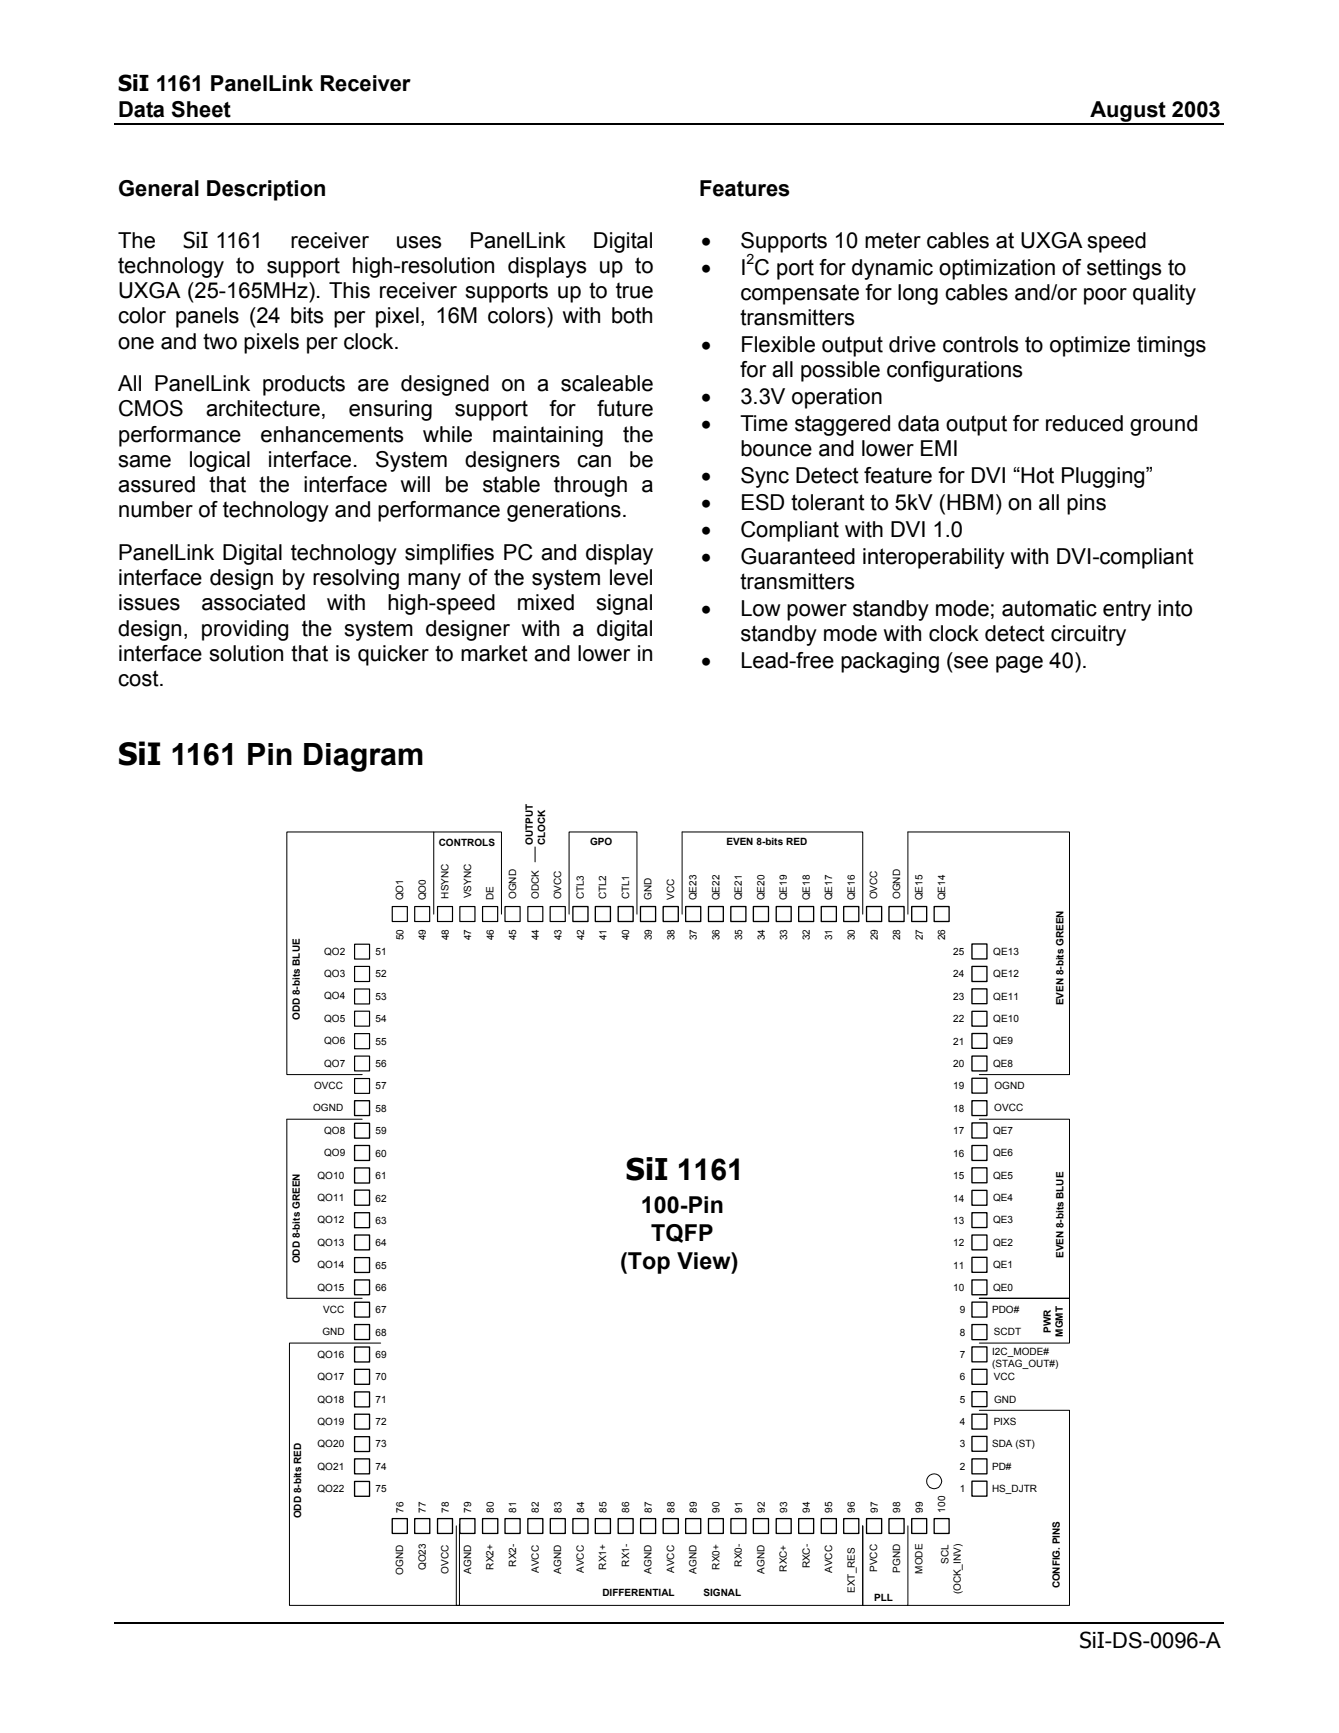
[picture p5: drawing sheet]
<svg xmlns="http://www.w3.org/2000/svg" width="216mm" height="279mm" viewBox="0 0 216 279" stroke-linecap="round" stroke-linejoin="round" font-family="sans-serif">
<defs><g id="words">
<text font-size="4.9" x="19" y="123.4">SiI 1161 Pin Diagram</text>
<text font-size="4.8" x="100.9" y="190.3">SiI 1161</text>
<g font-size="3.7">
<text x="103.3" y="195.6">100-Pin</text>
<text x="105" y="200.1">TQFP</text>
<text x="100" y="204.5">(Top View)</text>
</g>
<g font-size="3.5">
<text x="19" y="14.7">SiI 1161 PanelLink Receiver</text>
<text x="19.1" y="18.8">Data Sheet</text>
<text x="175.8" y="18.8">August 2003</text>
<text x="19" y="31.6">General Description</text>
<text x="112.7" y="31.6">Features</text>
<text x="19" y="39.9">The</text>
<text x="29.5" y="39.9">SiI 1161</text>
<text x="46.9" y="39.9">receiver</text>
<text x="63.8" y="39.9">uses</text>
<text x="75.7" y="39.9">PanelLink</text>
<text x="95.6" y="39.9">Digital</text>
<text x="113" y="40">•</text>
<text x="119.4" y="40">Supports 10 meter cables at UXGA speed</text>
<text x="19.1" y="44">technology to support high-resolution displays up to</text>
<text x="113" y="44.3">•</text>
<text x="119.4" y="44.3">I C port for dynamic optimization of settings to</text>
<text x="19.1" y="48.1">UXGA (25-165MHz). This receiver supports up to true</text>
<text x="19.1" y="52.1">color panels (24 bits per pixel, 16M colors) with both</text>
<text x="119.4" y="48.4">compensate for long cables and/or poor quality</text>
<text x="119.4" y="52.4">transmitters</text>
<text x="19.1" y="56.2">one and two pixels per clock.</text>
<text x="113" y="56.8">•</text>
<text x="119.4" y="56.8">Flexible output drive controls to optimize timings</text>
<text x="19.1" y="63.1">All PanelLink products are designed on a scaleable</text>
<text x="113" y="65.2">•</text>
<text x="119.4" y="60.8">for all possible configurations</text>
<text x="119.4" y="65.2">3.3V operation</text>
<text x="19.1" y="67.1">CMOS</text>
<text x="19.1" y="71.2">performance</text>
<text x="33.2" y="67.1">architecture,</text>
<text x="42" y="71.2">enhancements</text>
<text x="56.2" y="67.1">ensuring</text>
<text x="68.2" y="71.2">while</text>
<text x="73.3" y="67.1">support</text>
<text x="79.4" y="71.2">maintaining</text>
<text x="88.7" y="67.1">for</text>
<text x="96.3" y="67.1">future</text>
<text x="100.5" y="71.2">the</text>
<text x="113" y="69.5">•</text>
<text x="119.4" y="69.5">Time staggered data output for reduced ground</text>
<text x="19.1" y="75.3">same</text>
<text x="30.4" y="75.3">logical</text>
<text x="43.2" y="75.3">interface.</text>
<text x="60.5" y="75.3">System</text>
<text x="75" y="75.3">designers</text>
<text x="93.1" y="75.3">can</text>
<text x="101.5" y="75.3">be</text>
<text x="113" y="77.9">•</text>
<text x="119.4" y="73.6">bounce and lower EMI</text>
<text x="119.4" y="77.9">Sync Detect feature for DVI “Hot Plugging”</text>
<text x="19.1" y="79.3">assured that the interface will be stable through a</text>
<text x="19.1" y="83.4">number of technology and performance generations.</text>
<text x="113" y="82.3">•</text>
<text x="119.4" y="82.3">ESD tolerant to 5kV (HBM) on all pins</text>
<text x="113" y="86.6">•</text>
<text x="119.4" y="86.6">Compliant with DVI 1.0</text>
<text x="19.1" y="90.3">PanelLink Digital technology simplifies PC and display</text>
<text x="19.1" y="94.3">interface design by resolving many of the system level</text>
<text x="113" y="90.9">•</text>
<text x="119.4" y="90.9">Guaranteed interoperability with DVI-compliant</text>
<text x="119.4" y="95">transmitters</text>
<text x="19" y="98.4">issues</text>
<text x="32.5" y="98.4">associated</text>
<text x="52.8" y="98.4">with</text>
<text x="62.5" y="98.4">high-speed</text>
<text x="83.3" y="98.4">mixed</text>
<text x="96.1" y="98.4">signal</text>
<text x="113" y="99.3">•</text>
<text x="119.4" y="99.3">Low power standby mode; automatic entry into</text>
<text x="19" y="102.5">design, providing the system designer with a digital</text>
<text x="19" y="106.5">interface solution that is quicker to market and lower in</text>
<text x="113" y="107.7">•</text>
<text x="119.4" y="103.4">standby mode with clock detect circuitry</text>
<text x="119.4" y="107.7">Lead-free packaging (see page 40).</text>
<text x="19" y="110.6">cost.</text>
<text x="174.1" y="265.7">SiI-DS-0096-A</text>
</g>
<text font-size="2.3" x="120.4" y="42.5">2</text>
<g font-size="1.6">
<text x="70.7" y="136.4">CONTROLS</text>
<text x="85.9" y="136.2" transform="rotate(-90 85.9 136.2)">OUTPUT</text>
<text x="87.9" y="136.2" transform="rotate(-90 87.9 136.2)">CLOCK</text>
<text x="95.2" y="136.2">GPO</text>
<text x="117.1" y="136.2">EVEN 8-bits RED</text>
<text x="65" y="145.2" transform="rotate(-90 65 145.2)">QO1</text>
<text x="68.7" y="145.2" transform="rotate(-90 68.7 145.2)">QO0</text>
<text x="72.3" y="144.9" transform="rotate(-90 72.3 144.9)">HSYNC</text>
<text x="75.9" y="144.8" transform="rotate(-90 75.9 144.8)">VSYNC</text>
<text x="79.6" y="145.2" transform="rotate(-90 79.6 145.2)">DE</text>
<text x="83.2" y="144.9" transform="rotate(-90 83.2 144.9)">OGND</text>
<text x="86.9" y="144.9" transform="rotate(-90 86.9 144.9)">ODCK</text>
<text x="90.5" y="145" transform="rotate(-90 90.5 145)">OVCC</text>
<text x="94.1" y="145" transform="rotate(-90 94.1 145)">CTL3</text>
<text x="97.7" y="145" transform="rotate(-90 97.7 145)">CTL2</text>
<text x="101.4" y="145" transform="rotate(-90 101.4 145)">CTL1</text>
<text x="105.1" y="145" transform="rotate(-90 105.1 145)">GND</text>
<text x="108.7" y="145.1" transform="rotate(-90 108.7 145.1)">VCC</text>
<text x="112.3" y="145.1" transform="rotate(-90 112.3 145.1)">QE23</text>
<text x="116" y="145.1" transform="rotate(-90 116 145.1)">QE22</text>
<text x="119.6" y="145.1" transform="rotate(-90 119.6 145.1)">QE21</text>
<text x="123.3" y="145.1" transform="rotate(-90 123.3 145.1)">QE20</text>
<text x="126.9" y="145.1" transform="rotate(-90 126.9 145.1)">QE19</text>
<text x="130.6" y="145.1" transform="rotate(-90 130.6 145.1)">QE18</text>
<text x="134.2" y="145.1" transform="rotate(-90 134.2 145.1)">QE17</text>
<text x="137.8" y="145.1" transform="rotate(-90 137.8 145.1)">QE16</text>
<text x="141.5" y="145" transform="rotate(-90 141.5 145)">OVCC</text>
<text x="145.1" y="144.9" transform="rotate(-90 145.1 144.9)">OGND</text>
<text x="148.7" y="145.1" transform="rotate(-90 148.7 145.1)">QE15</text>
<text x="152.4" y="145.1" transform="rotate(-90 152.4 145.1)">QE14</text>
<text x="52.3" y="153.9">QO2</text>
<text x="60.5" y="154">51</text>
<text x="65.1" y="151.6" transform="rotate(-90 65.1 151.6)">50</text>
<text x="68.7" y="151.6" transform="rotate(-90 68.7 151.6)">49</text>
<text x="72.3" y="151.6" transform="rotate(-90 72.3 151.6)">48</text>
<text x="76" y="151.6" transform="rotate(-90 76 151.6)">47</text>
<text x="79.6" y="151.6" transform="rotate(-90 79.6 151.6)">46</text>
<text x="83.2" y="151.6" transform="rotate(-90 83.2 151.6)">45</text>
<text x="86.9" y="151.6" transform="rotate(-90 86.9 151.6)">44</text>
<text x="90.5" y="151.6" transform="rotate(-90 90.5 151.6)">43</text>
<text x="94.2" y="151.6" transform="rotate(-90 94.2 151.6)">42</text>
<text x="97.8" y="151.6" transform="rotate(-90 97.8 151.6)">41</text>
<text x="101.5" y="151.6" transform="rotate(-90 101.5 151.6)">40</text>
<text x="105.1" y="151.6" transform="rotate(-90 105.1 151.6)">39</text>
<text x="108.7" y="151.6" transform="rotate(-90 108.7 151.6)">38</text>
<text x="112.4" y="151.6" transform="rotate(-90 112.4 151.6)">37</text>
<text x="116" y="151.6" transform="rotate(-90 116 151.6)">36</text>
<text x="119.7" y="151.6" transform="rotate(-90 119.7 151.6)">35</text>
<text x="123.3" y="151.6" transform="rotate(-90 123.3 151.6)">34</text>
<text x="126.9" y="151.6" transform="rotate(-90 126.9 151.6)">33</text>
<text x="130.6" y="151.6" transform="rotate(-90 130.6 151.6)">32</text>
<text x="134.2" y="151.6" transform="rotate(-90 134.2 151.6)">31</text>
<text x="137.9" y="151.6" transform="rotate(-90 137.9 151.6)">30</text>
<text x="141.5" y="151.6" transform="rotate(-90 141.5 151.6)">29</text>
<text x="145.1" y="151.6" transform="rotate(-90 145.1 151.6)">28</text>
<text x="148.8" y="151.6" transform="rotate(-90 148.8 151.6)">27</text>
<text x="152.4" y="151.6" transform="rotate(-90 152.4 151.6)">26</text>
<text x="153.7" y="154">25</text>
<text x="160.1" y="154">QE13</text>
<text x="52.3" y="161.1">QO4</text>
<text x="52.3" y="157.5">QO3</text>
<text x="60.5" y="161.2">53</text>
<text x="60.5" y="157.6">52</text>
<text x="153.7" y="161.2">23</text>
<text x="153.7" y="157.6">24</text>
<text x="160.1" y="161.2">QE11</text>
<text x="160.1" y="157.5">QE12</text>
<text x="48.4" y="164.4" transform="rotate(-90 48.4 164.4)">ODD 8-bits BLUE</text>
<text x="52.3" y="164.8">QO5</text>
<text x="60.5" y="164.8">54</text>
<text x="153.7" y="164.8">22</text>
<text x="160.1" y="164.8">QE10</text>
<text x="171.5" y="162.1" transform="rotate(-90 171.5 162.1)">EVEN 8-bits GREEN</text>
<text x="52.3" y="172">QO7</text>
<text x="52.3" y="168.3">QO6</text>
<text x="60.5" y="172">56</text>
<text x="60.5" y="168.4">55</text>
<text x="153.7" y="172">20</text>
<text x="153.7" y="168.4">21</text>
<text x="160.1" y="172">QE8</text>
<text x="160.1" y="168.4">QE9</text>
<text x="50.5" y="179.2">OGND</text>
<text x="50.6" y="175.6">OVCC</text>
<text x="60.5" y="175.6">57</text>
<text x="60.5" y="179.3">58</text>
<text x="153.7" y="179.3">18</text>
<text x="153.7" y="175.6">19</text>
<text x="160.3" y="179.2">OVCC</text>
<text x="160.3" y="175.6">OGND</text>
<text x="52.3" y="182.8">QO8</text>
<text x="60.5" y="182.9">59</text>
<text x="153.7" y="182.9">17</text>
<text x="160.1" y="182.8">QE7</text>
<text x="51.2" y="190">QO10</text>
<text x="52.3" y="186.4">QO9</text>
<text x="60.5" y="190.1">61</text>
<text x="60.5" y="186.5">60</text>
<text x="153.7" y="190.1">15</text>
<text x="153.7" y="186.5">16</text>
<text x="160.1" y="190">QE5</text>
<text x="160.1" y="186.4">QE6</text>
<text x="51.2" y="197.2">QO12</text>
<text x="51.2" y="193.6">QO11</text>
<text x="60.5" y="197.3">63</text>
<text x="60.5" y="193.7">62</text>
<text x="153.7" y="197.3">13</text>
<text x="153.7" y="193.7">14</text>
<text x="160.1" y="197.3">QE3</text>
<text x="160.1" y="193.7">QE4</text>
<text x="48.4" y="203.7" transform="rotate(-90 48.4 203.7)">ODD 8-bits GREEN</text>
<text x="51.2" y="200.9">QO13</text>
<text x="60.5" y="200.9">64</text>
<text x="153.7" y="200.9">12</text>
<text x="160.1" y="200.9">QE2</text>
<text x="171.5" y="202.8" transform="rotate(-90 171.5 202.8)">EVEN 8-bits BLUE</text>
<text x="51.2" y="208.1">QO15</text>
<text x="51.2" y="204.5">QO14</text>
<text x="60.5" y="208.1">66</text>
<text x="60.5" y="204.5">65</text>
<text x="153.7" y="208.1">10</text>
<text x="153.7" y="204.5">11</text>
<text x="160.1" y="208.1">QE0</text>
<text x="160.1" y="204.5">QE1</text>
<text x="52" y="215.3">GND</text>
<text x="52.1" y="211.7">VCC</text>
<text x="60.5" y="215.3">68</text>
<text x="60.5" y="211.7">67</text>
<text x="154.7" y="215.3">8</text>
<text x="154.7" y="211.7">9</text>
<text x="160" y="211.7">PDO#</text>
<text x="160.3" y="215.3">SCDT</text>
<text x="169.4" y="214.9" transform="rotate(-90 169.4 214.9)">PWR</text>
<text x="171.4" y="215.5" transform="rotate(-90 171.4 215.5)">MGMT</text>
<text x="51.2" y="218.9">QO16</text>
<text x="60.5" y="218.9">69</text>
<text x="154.7" y="218.9">7</text>
<text x="160" y="218.5">I2C_MODE#</text>
<text x="160" y="220.4">(STAG_OUT#)</text>
<text x="51.2" y="226.1">QO18</text>
<text x="51.2" y="222.5">QO17</text>
<text x="60.5" y="226.1">71</text>
<text x="60.5" y="222.6">70</text>
<text x="154.7" y="222.6">6</text>
<text x="154.7" y="226.1">5</text>
<text x="160.3" y="222.5">VCC</text>
<text x="160.3" y="226.1">GND</text>
<text x="51.2" y="233.3">QO20</text>
<text x="51.2" y="229.7">QO19</text>
<text x="60.5" y="233.4">73</text>
<text x="60.5" y="229.8">72</text>
<text x="154.7" y="229.8">4</text>
<text x="154.7" y="233.4">3</text>
<text x="160" y="233.3">SDA (ST)</text>
<text x="160.2" y="229.8">PIXS</text>
<text x="51.2" y="236.9">QO21</text>
<text x="60.5" y="237">74</text>
<text x="154.7" y="237">2</text>
<text x="160" y="237">PD#</text>
<text x="48.6" y="244.8" transform="rotate(-90 48.6 244.8)">ODD 8-bits RED</text>
<text x="51.2" y="240.6">QO22</text>
<text x="60.5" y="240.6">75</text>
<text x="65.1" y="243.9" transform="rotate(-90 65.1 243.9)">76</text>
<text x="68.7" y="243.9" transform="rotate(-90 68.7 243.9)">77</text>
<text x="72.3" y="243.9" transform="rotate(-90 72.3 243.9)">78</text>
<text x="76" y="243.9" transform="rotate(-90 76 243.9)">79</text>
<text x="79.6" y="243.9" transform="rotate(-90 79.6 243.9)">80</text>
<text x="83.2" y="243.9" transform="rotate(-90 83.2 243.9)">81</text>
<text x="86.9" y="243.9" transform="rotate(-90 86.9 243.9)">82</text>
<text x="90.5" y="243.9" transform="rotate(-90 90.5 243.9)">83</text>
<text x="94.2" y="243.9" transform="rotate(-90 94.2 243.9)">84</text>
<text x="97.8" y="243.9" transform="rotate(-90 97.8 243.9)">85</text>
<text x="101.5" y="243.9" transform="rotate(-90 101.5 243.9)">86</text>
<text x="105.1" y="243.9" transform="rotate(-90 105.1 243.9)">87</text>
<text x="108.7" y="243.9" transform="rotate(-90 108.7 243.9)">88</text>
<text x="112.4" y="243.9" transform="rotate(-90 112.4 243.9)">89</text>
<text x="116" y="243.9" transform="rotate(-90 116 243.9)">90</text>
<text x="119.7" y="243.9" transform="rotate(-90 119.7 243.9)">91</text>
<text x="123.3" y="243.9" transform="rotate(-90 123.3 243.9)">92</text>
<text x="126.9" y="243.9" transform="rotate(-90 126.9 243.9)">93</text>
<text x="130.6" y="243.9" transform="rotate(-90 130.6 243.9)">94</text>
<text x="134.2" y="243.9" transform="rotate(-90 134.2 243.9)">95</text>
<text x="137.9" y="243.9" transform="rotate(-90 137.9 243.9)">96</text>
<text x="141.5" y="243.9" transform="rotate(-90 141.5 243.9)">97</text>
<text x="145.1" y="243.9" transform="rotate(-90 145.1 243.9)">98</text>
<text x="148.8" y="243.9" transform="rotate(-90 148.8 243.9)">99</text>
<text x="152.4" y="243.9" transform="rotate(-90 152.4 243.9)">100</text>
<text x="154.7" y="240.6">1</text>
<text x="160" y="240.6">HS_DJTR</text>
<text x="65" y="253.9" transform="rotate(-90 65 253.9)">OGND</text>
<text x="68.7" y="253.1" transform="rotate(-90 68.7 253.1)">QO23</text>
<text x="72.3" y="253.7" transform="rotate(-90 72.3 253.7)">OVCC</text>
<text x="75.9" y="253.7" transform="rotate(-90 75.9 253.7)">AGND</text>
<text x="79.6" y="253" transform="rotate(-90 79.6 253)">RX2+</text>
<text x="83.2" y="252.6" transform="rotate(-90 83.2 252.6)">RX2-</text>
<text x="86.9" y="253.6" transform="rotate(-90 86.9 253.6)">AVCC</text>
<text x="90.5" y="253.7" transform="rotate(-90 90.5 253.7)">AGND</text>
<text x="94.1" y="253.6" transform="rotate(-90 94.1 253.6)">AVCC</text>
<text x="97.1" y="257.4">DIFFERENTIAL</text>
<text x="97.7" y="253" transform="rotate(-90 97.7 253)">RX1+</text>
<text x="101.4" y="252.6" transform="rotate(-90 101.4 252.6)">RX1-</text>
<text x="105.1" y="253.7" transform="rotate(-90 105.1 253.7)">AGND</text>
<text x="108.7" y="253.6" transform="rotate(-90 108.7 253.6)">AVCC</text>
<text x="112.3" y="253.7" transform="rotate(-90 112.3 253.7)">AGND</text>
<text x="113.4" y="257.4">SIGNAL</text>
<text x="116" y="253" transform="rotate(-90 116 253)">RX0+</text>
<text x="119.6" y="252.6" transform="rotate(-90 119.6 252.6)">RX0-</text>
<text x="123.3" y="253.7" transform="rotate(-90 123.3 253.7)">AGND</text>
<text x="126.9" y="253.4" transform="rotate(-90 126.9 253.4)">RXC+</text>
<text x="130.6" y="252.9" transform="rotate(-90 130.6 252.9)">RXC-</text>
<text x="134.2" y="253.6" transform="rotate(-90 134.2 253.6)">AVCC</text>
<text x="137.8" y="256.8" transform="rotate(-90 137.8 256.8)">EXT_RES</text>
<text x="141.5" y="253.4" transform="rotate(-90 141.5 253.4)">PVCC</text>
<text x="145.1" y="253.6" transform="rotate(-90 145.1 253.6)">PGND</text>
<text x="148.7" y="253.7" transform="rotate(-90 148.7 253.7)">MODE</text>
<text x="153" y="252.1" transform="rotate(-90 153 252.1)">SCL</text>
<text x="154.9" y="257.1" transform="rotate(-90 154.9 257.1)">(OCK_INV)</text>
<text x="170.9" y="256.1" transform="rotate(-90 170.9 256.1)">CONFIG. PINS</text>
<text x="140.9" y="258.1">PLL</text>
</g>
</g></defs>
<path d="M18.5 20h178.9M18.5 261.7h178.9" fill="none" stroke="#000" stroke-width=".17"/>
<path d="M156.7 238.8h2.4v2.4h-2.4z" fill-rule="evenodd" fill="#fff"/>
<path d="M156.7 238.8h2.4v2.4h-2.4z" fill="none" stroke="#000" stroke-width=".21"/>
<circle cx="150.6" cy="238.8" r="1.21" fill="#fff"/>
<circle cx="150.6" cy="238.8" r="1.21" fill="none" stroke="#000" stroke-width=".16"/>
<path d="M156.7 235.2h2.4v2.4h-2.4z" fill-rule="evenodd" fill="#fff"/>
<path d="M156.7 235.2h2.4v2.4h-2.4z" fill="none" stroke="#000" stroke-width=".21"/>
<path d="M156.7 231.6h2.4v2.4h-2.4z" fill-rule="evenodd" fill="#fff"/>
<path d="M156.7 231.6h2.4v2.4h-2.4z" fill="none" stroke="#000" stroke-width=".21"/>
<path d="M156.7 228h2.4v2.4h-2.4z" fill-rule="evenodd" fill="#fff"/>
<path d="M156.7 228h2.4v2.4h-2.4z" fill="none" stroke="#000" stroke-width=".21"/>
<path d="M156.7 224.4h2.4v2.4h-2.4z" fill-rule="evenodd" fill="#fff"/>
<path d="M156.7 224.4h2.4v2.4h-2.4z" fill="none" stroke="#000" stroke-width=".21"/>
<path d="M156.7 220.8h2.4v2.4h-2.4z" fill-rule="evenodd" fill="#fff"/>
<path d="M156.7 220.8h2.4v2.4h-2.4z" fill="none" stroke="#000" stroke-width=".21"/>
<path d="M156.7 217.1h2.4v2.5h-2.4z" fill-rule="evenodd" fill="#fff"/>
<path d="M156.7 217.1h2.4v2.5h-2.4z" fill="none" stroke="#000" stroke-width=".21"/>
<path d="M156.7 213.6h2.4v2.4h-2.4z" fill-rule="evenodd" fill="#fff"/>
<path d="M156.7 213.6h2.4v2.4h-2.4z" fill="none" stroke="#000" stroke-width=".21"/>
<path d="M156.7 209.9h2.4v2.4h-2.4z" fill-rule="evenodd" fill="#fff"/>
<path d="M156.7 209.9h2.4v2.4h-2.4z" fill="none" stroke="#000" stroke-width=".21"/>
<path d="M156.7 206.4h2.4v2.3h-2.4z" fill-rule="evenodd" fill="#fff"/>
<path d="M156.7 206.4h2.4v2.3h-2.4z" fill="none" stroke="#000" stroke-width=".21"/>
<path d="M156.7 202.7h2.4v2.4h-2.4z" fill-rule="evenodd" fill="#fff"/>
<path d="M156.7 202.7h2.4v2.4h-2.4z" fill="none" stroke="#000" stroke-width=".21"/>
<path d="M156.7 199.1h2.4v2.4h-2.4z" fill-rule="evenodd" fill="#fff"/>
<path d="M156.7 199.1h2.4v2.4h-2.4z" fill="none" stroke="#000" stroke-width=".21"/>
<path d="M156.7 195.5h2.4v2.4h-2.4z" fill-rule="evenodd" fill="#fff"/>
<path d="M156.7 195.5h2.4v2.4h-2.4z" fill="none" stroke="#000" stroke-width=".21"/>
<path d="M156.7 191.9h2.4v2.4h-2.4z" fill-rule="evenodd" fill="#fff"/>
<path d="M156.7 191.9h2.4v2.4h-2.4z" fill="none" stroke="#000" stroke-width=".21"/>
<path d="M156.7 188.3h2.4v2.4h-2.4z" fill-rule="evenodd" fill="#fff"/>
<path d="M156.7 188.3h2.4v2.4h-2.4z" fill="none" stroke="#000" stroke-width=".21"/>
<path d="M156.7 184.7h2.4v2.4h-2.4z" fill-rule="evenodd" fill="#fff"/>
<path d="M156.7 184.7h2.4v2.4h-2.4z" fill="none" stroke="#000" stroke-width=".21"/>
<path d="M156.7 181h2.4v2.5h-2.4z" fill-rule="evenodd" fill="#fff"/>
<path d="M156.7 181h2.4v2.5h-2.4z" fill="none" stroke="#000" stroke-width=".21"/>
<path d="M156.7 177.5h2.4v2.4h-2.4z" fill-rule="evenodd" fill="#fff"/>
<path d="M156.7 177.5h2.4v2.4h-2.4z" fill="none" stroke="#000" stroke-width=".21"/>
<path d="M156.7 173.8h2.4v2.4h-2.4z" fill-rule="evenodd" fill="#fff"/>
<path d="M156.7 173.8h2.4v2.4h-2.4z" fill="none" stroke="#000" stroke-width=".21"/>
<path d="M156.7 170.3h2.4v2.4h-2.4z" fill-rule="evenodd" fill="#fff"/>
<path d="M156.7 170.3h2.4v2.4h-2.4z" fill="none" stroke="#000" stroke-width=".21"/>
<path d="M156.7 166.6h2.4v2.4h-2.4z" fill-rule="evenodd" fill="#fff"/>
<path d="M156.7 166.6h2.4v2.4h-2.4z" fill="none" stroke="#000" stroke-width=".21"/>
<path d="M156.7 163h2.4v2.4h-2.4z" fill-rule="evenodd" fill="#fff"/>
<path d="M156.7 163h2.4v2.4h-2.4z" fill="none" stroke="#000" stroke-width=".21"/>
<path d="M156.7 159.4h2.4v2.4h-2.4z" fill-rule="evenodd" fill="#fff"/>
<path d="M156.7 159.4h2.4v2.4h-2.4z" fill="none" stroke="#000" stroke-width=".21"/>
<path d="M156.7 155.8h2.4v2.4h-2.4z" fill-rule="evenodd" fill="#fff"/>
<path d="M156.7 155.8h2.4v2.4h-2.4z" fill="none" stroke="#000" stroke-width=".21"/>
<path d="M156.7 152.2h2.4v2.4h-2.4z" fill-rule="evenodd" fill="#fff"/>
<path d="M156.7 152.2h2.4v2.4h-2.4z" fill="none" stroke="#000" stroke-width=".21"/>
<path d="M150.6 146.2h2.4v2.4h-2.4z" fill-rule="evenodd" fill="#fff"/>
<path d="M150.6 146.2h2.4v2.4h-2.4z" fill="none" stroke="#000" stroke-width=".21"/>
<path d="M147 146.2h2.4v2.4h-2.4z" fill-rule="evenodd" fill="#fff"/>
<path d="M147 146.2h2.4v2.4h-2.4z" fill="none" stroke="#000" stroke-width=".21"/>
<path d="M143.3 146.2h2.5v2.4h-2.5z" fill-rule="evenodd" fill="#fff"/>
<path d="M143.3 146.2h2.5v2.4h-2.5z" fill="none" stroke="#000" stroke-width=".21"/>
<path d="M139.7 146.2h2.5v2.4h-2.5z" fill-rule="evenodd" fill="#fff"/>
<path d="M139.7 146.2h2.5v2.4h-2.5z" fill="none" stroke="#000" stroke-width=".21"/>
<path d="M136 146.2h2.5v2.4h-2.5z" fill-rule="evenodd" fill="#fff"/>
<path d="M136 146.2h2.5v2.4h-2.5z" fill="none" stroke="#000" stroke-width=".21"/>
<path d="M132.4 146.2h2.5v2.4h-2.5z" fill-rule="evenodd" fill="#fff"/>
<path d="M132.4 146.2h2.5v2.4h-2.5z" fill="none" stroke="#000" stroke-width=".21"/>
<path d="M128.8 146.2h2.4v2.4h-2.4z" fill-rule="evenodd" fill="#fff"/>
<path d="M128.8 146.2h2.4v2.4h-2.4z" fill="none" stroke="#000" stroke-width=".21"/>
<path d="M125.2 146.2h2.4v2.4h-2.4z" fill-rule="evenodd" fill="#fff"/>
<path d="M125.2 146.2h2.4v2.4h-2.4z" fill="none" stroke="#000" stroke-width=".21"/>
<path d="M121.5 146.2h2.4v2.4h-2.4z" fill-rule="evenodd" fill="#fff"/>
<path d="M121.5 146.2h2.4v2.4h-2.4z" fill="none" stroke="#000" stroke-width=".21"/>
<path d="M117.8 146.2h2.5v2.4h-2.5z" fill-rule="evenodd" fill="#fff"/>
<path d="M117.8 146.2h2.5v2.4h-2.5z" fill="none" stroke="#000" stroke-width=".21"/>
<path d="M114.2 146.2h2.4v2.4h-2.4z" fill-rule="evenodd" fill="#fff"/>
<path d="M114.2 146.2h2.4v2.4h-2.4z" fill="none" stroke="#000" stroke-width=".21"/>
<path d="M110.6 146.2h2.4v2.4h-2.4z" fill-rule="evenodd" fill="#fff"/>
<path d="M110.6 146.2h2.4v2.4h-2.4z" fill="none" stroke="#000" stroke-width=".21"/>
<path d="M106.9 146.2h2.5v2.4h-2.5z" fill-rule="evenodd" fill="#fff"/>
<path d="M106.9 146.2h2.5v2.4h-2.5z" fill="none" stroke="#000" stroke-width=".21"/>
<path d="M103.3 146.2h2.4v2.4h-2.4z" fill-rule="evenodd" fill="#fff"/>
<path d="M103.3 146.2h2.4v2.4h-2.4z" fill="none" stroke="#000" stroke-width=".21"/>
<path d="M99.7 146.2h2.4v2.4h-2.4z" fill-rule="evenodd" fill="#fff"/>
<path d="M99.7 146.2h2.4v2.4h-2.4z" fill="none" stroke="#000" stroke-width=".21"/>
<path d="M96 146.2h2.4v2.4h-2.4z" fill-rule="evenodd" fill="#fff"/>
<path d="M96 146.2h2.4v2.4h-2.4z" fill="none" stroke="#000" stroke-width=".21"/>
<path d="M92.4 146.2h2.4v2.4h-2.4z" fill-rule="evenodd" fill="#fff"/>
<path d="M92.4 146.2h2.4v2.4h-2.4z" fill="none" stroke="#000" stroke-width=".21"/>
<path d="M88.7 146.2h2.4v2.4h-2.4z" fill-rule="evenodd" fill="#fff"/>
<path d="M88.7 146.2h2.4v2.4h-2.4z" fill="none" stroke="#000" stroke-width=".19"/>
<path d="M85.1 146.2h2.4v2.4h-2.4z" fill-rule="evenodd" fill="#fff"/>
<path d="M85.1 146.2h2.4v2.4h-2.4z" fill="none" stroke="#000" stroke-width=".19"/>
<path d="M81.4 146.2h2.5v2.4h-2.5z" fill-rule="evenodd" fill="#fff"/>
<path d="M81.4 146.2h2.5v2.4h-2.5z" fill="none" stroke="#000" stroke-width=".19"/>
<path d="M77.8 146.2h2.4v2.4h-2.4z" fill-rule="evenodd" fill="#fff"/>
<path d="M77.8 146.2h2.4v2.4h-2.4z" fill="none" stroke="#000" stroke-width=".19"/>
<path d="M74.1 146.2h2.5v2.4h-2.5z" fill-rule="evenodd" fill="#fff"/>
<path d="M74.1 146.2h2.5v2.4h-2.5z" fill="none" stroke="#000" stroke-width=".19"/>
<path d="M70.5 146.2h2.5v2.4h-2.5z" fill-rule="evenodd" fill="#fff"/>
<path d="M70.5 146.2h2.5v2.4h-2.5z" fill="none" stroke="#000" stroke-width=".19"/>
<path d="M66.9 146.2h2.4v2.4h-2.4z" fill-rule="evenodd" fill="#fff"/>
<path d="M66.9 146.2h2.4v2.4h-2.4z" fill="none" stroke="#000" stroke-width=".19"/>
<path d="M63.2 146.2h2.5v2.4h-2.5z" fill-rule="evenodd" fill="#fff"/>
<path d="M63.2 146.2h2.5v2.4h-2.5z" fill="none" stroke="#000" stroke-width=".19"/>
<path d="M57.2 238.8h2.4v2.4h-2.4z" fill-rule="evenodd" fill="#fff"/>
<path d="M57.2 238.8h2.4v2.4h-2.4z" fill="none" stroke="#000" stroke-width=".21"/>
<path d="M57.2 235.2h2.4v2.4h-2.4z" fill-rule="evenodd" fill="#fff"/>
<path d="M57.2 235.2h2.4v2.4h-2.4z" fill="none" stroke="#000" stroke-width=".21"/>
<path d="M57.2 231.6h2.4v2.4h-2.4z" fill-rule="evenodd" fill="#fff"/>
<path d="M57.2 231.6h2.4v2.4h-2.4z" fill="none" stroke="#000" stroke-width=".21"/>
<path d="M57.2 228h2.4v2.4h-2.4z" fill-rule="evenodd" fill="#fff"/>
<path d="M57.2 228h2.4v2.4h-2.4z" fill="none" stroke="#000" stroke-width=".21"/>
<path d="M57.2 224.4h2.4v2.4h-2.4z" fill-rule="evenodd" fill="#fff"/>
<path d="M57.2 224.4h2.4v2.4h-2.4z" fill="none" stroke="#000" stroke-width=".21"/>
<path d="M57.2 220.8h2.4v2.4h-2.4z" fill-rule="evenodd" fill="#fff"/>
<path d="M57.2 220.8h2.4v2.4h-2.4z" fill="none" stroke="#000" stroke-width=".21"/>
<path d="M57.2 217.2h2.4v2.4h-2.4z" fill-rule="evenodd" fill="#fff"/>
<path d="M57.2 217.2h2.4v2.4h-2.4z" fill="none" stroke="#000" stroke-width=".21"/>
<path d="M57.2 213.6h2.4v2.4h-2.4z" fill-rule="evenodd" fill="#fff"/>
<path d="M57.2 213.6h2.4v2.4h-2.4z" fill="none" stroke="#000" stroke-width=".21"/>
<path d="M57.2 210h2.4v2.3h-2.4z" fill-rule="evenodd" fill="#fff"/>
<path d="M57.2 210h2.4v2.3h-2.4z" fill="none" stroke="#000" stroke-width=".21"/>
<path d="M57.2 206.4h2.4v2.3h-2.4z" fill-rule="evenodd" fill="#fff"/>
<path d="M57.2 206.4h2.4v2.3h-2.4z" fill="none" stroke="#000" stroke-width=".21"/>
<path d="M57.2 202.8h2.4v2.3h-2.4z" fill-rule="evenodd" fill="#fff"/>
<path d="M57.2 202.8h2.4v2.3h-2.4z" fill="none" stroke="#000" stroke-width=".21"/>
<path d="M57.2 199.1h2.4v2.4h-2.4z" fill-rule="evenodd" fill="#fff"/>
<path d="M57.2 199.1h2.4v2.4h-2.4z" fill="none" stroke="#000" stroke-width=".21"/>
<path d="M57.2 195.5h2.4v2.4h-2.4z" fill-rule="evenodd" fill="#fff"/>
<path d="M57.2 195.5h2.4v2.4h-2.4z" fill="none" stroke="#000" stroke-width=".21"/>
<path d="M57.2 191.9h2.4v2.4h-2.4z" fill-rule="evenodd" fill="#fff"/>
<path d="M57.2 191.9h2.4v2.4h-2.4z" fill="none" stroke="#000" stroke-width=".21"/>
<path d="M57.2 188.3h2.4v2.4h-2.4z" fill-rule="evenodd" fill="#fff"/>
<path d="M57.2 188.3h2.4v2.4h-2.4z" fill="none" stroke="#000" stroke-width=".21"/>
<path d="M57.2 184.7h2.4v2.4h-2.4z" fill-rule="evenodd" fill="#fff"/>
<path d="M57.2 184.7h2.4v2.4h-2.4z" fill="none" stroke="#000" stroke-width=".21"/>
<path d="M57.2 181.1h2.4v2.4h-2.4z" fill-rule="evenodd" fill="#fff"/>
<path d="M57.2 181.1h2.4v2.4h-2.4z" fill="none" stroke="#000" stroke-width=".21"/>
<path d="M57.2 177.5h2.4v2.4h-2.4z" fill-rule="evenodd" fill="#fff"/>
<path d="M57.2 177.5h2.4v2.4h-2.4z" fill="none" stroke="#000" stroke-width=".21"/>
<path d="M57.2 173.9h2.4v2.4h-2.4z" fill-rule="evenodd" fill="#fff"/>
<path d="M57.2 173.9h2.4v2.4h-2.4z" fill="none" stroke="#000" stroke-width=".19"/>
<path d="M57.2 170.3h2.4v2.4h-2.4z" fill-rule="evenodd" fill="#fff"/>
<path d="M57.2 170.3h2.4v2.4h-2.4z" fill="none" stroke="#000" stroke-width=".19"/>
<path d="M57.2 166.6h2.4v2.5h-2.4z" fill-rule="evenodd" fill="#fff"/>
<path d="M57.2 166.6h2.4v2.5h-2.4z" fill="none" stroke="#000" stroke-width=".19"/>
<path d="M57.2 163h2.4v2.4h-2.4z" fill-rule="evenodd" fill="#fff"/>
<path d="M57.2 163h2.4v2.4h-2.4z" fill="none" stroke="#000" stroke-width=".19"/>
<path d="M57.2 159.4h2.4v2.5h-2.4z" fill-rule="evenodd" fill="#fff"/>
<path d="M57.2 159.4h2.4v2.5h-2.4z" fill="none" stroke="#000" stroke-width=".19"/>
<path d="M57.2 155.8h2.4v2.4h-2.4z" fill-rule="evenodd" fill="#fff"/>
<path d="M57.2 155.8h2.4v2.4h-2.4z" fill="none" stroke="#000" stroke-width=".19"/>
<path d="M57.2 152.2h2.4v2.4h-2.4z" fill-rule="evenodd" fill="#fff"/>
<path d="M57.2 152.2h2.4v2.4h-2.4z" fill="none" stroke="#000" stroke-width=".19"/>
<path d="M150.6 244.8h2.4v2.4h-2.4z" fill-rule="evenodd" fill="#fff"/>
<path d="M150.6 244.8h2.4v2.4h-2.4z" fill="none" stroke="#000" stroke-width=".21"/>
<path d="M147 244.8h2.4v2.4h-2.4z" fill-rule="evenodd" fill="#fff"/>
<path d="M147 244.8h2.4v2.4h-2.4z" fill="none" stroke="#000" stroke-width=".21"/>
<path d="M143.3 244.8h2.5v2.4h-2.5z" fill-rule="evenodd" fill="#fff"/>
<path d="M143.3 244.8h2.5v2.4h-2.5z" fill="none" stroke="#000" stroke-width=".21"/>
<path d="M139.7 244.8h2.5v2.4h-2.5z" fill-rule="evenodd" fill="#fff"/>
<path d="M139.7 244.8h2.5v2.4h-2.5z" fill="none" stroke="#000" stroke-width=".21"/>
<path d="M136 244.8h2.5v2.4h-2.5z" fill-rule="evenodd" fill="#fff"/>
<path d="M136 244.8h2.5v2.4h-2.5z" fill="none" stroke="#000" stroke-width=".21"/>
<path d="M132.4 244.8h2.5v2.4h-2.5z" fill-rule="evenodd" fill="#fff"/>
<path d="M132.4 244.8h2.5v2.4h-2.5z" fill="none" stroke="#000" stroke-width=".21"/>
<path d="M128.8 244.8h2.4v2.4h-2.4z" fill-rule="evenodd" fill="#fff"/>
<path d="M128.8 244.8h2.4v2.4h-2.4z" fill="none" stroke="#000" stroke-width=".21"/>
<path d="M125.2 244.8h2.4v2.4h-2.4z" fill-rule="evenodd" fill="#fff"/>
<path d="M125.2 244.8h2.4v2.4h-2.4z" fill="none" stroke="#000" stroke-width=".21"/>
<path d="M121.5 244.8h2.4v2.4h-2.4z" fill-rule="evenodd" fill="#fff"/>
<path d="M121.5 244.8h2.4v2.4h-2.4z" fill="none" stroke="#000" stroke-width=".21"/>
<path d="M117.9 244.8h2.4v2.4h-2.4z" fill-rule="evenodd" fill="#fff"/>
<path d="M117.9 244.8h2.4v2.4h-2.4z" fill="none" stroke="#000" stroke-width=".21"/>
<path d="M114.2 244.8h2.4v2.4h-2.4z" fill-rule="evenodd" fill="#fff"/>
<path d="M114.2 244.8h2.4v2.4h-2.4z" fill="none" stroke="#000" stroke-width=".21"/>
<path d="M110.6 244.8h2.4v2.4h-2.4z" fill-rule="evenodd" fill="#fff"/>
<path d="M110.6 244.8h2.4v2.4h-2.4z" fill="none" stroke="#000" stroke-width=".21"/>
<path d="M106.9 244.8h2.5v2.4h-2.5z" fill-rule="evenodd" fill="#fff"/>
<path d="M106.9 244.8h2.5v2.4h-2.5z" fill="none" stroke="#000" stroke-width=".21"/>
<path d="M103.3 244.8h2.4v2.4h-2.4z" fill-rule="evenodd" fill="#fff"/>
<path d="M103.3 244.8h2.4v2.4h-2.4z" fill="none" stroke="#000" stroke-width=".21"/>
<path d="M99.7 244.8h2.4v2.4h-2.4z" fill-rule="evenodd" fill="#fff"/>
<path d="M99.7 244.8h2.4v2.4h-2.4z" fill="none" stroke="#000" stroke-width=".21"/>
<path d="M96 244.8h2.4v2.4h-2.4z" fill-rule="evenodd" fill="#fff"/>
<path d="M96 244.8h2.4v2.4h-2.4z" fill="none" stroke="#000" stroke-width=".21"/>
<path d="M92.4 244.8h2.4v2.4h-2.4z" fill-rule="evenodd" fill="#fff"/>
<path d="M92.4 244.8h2.4v2.4h-2.4z" fill="none" stroke="#000" stroke-width=".21"/>
<path d="M88.7 244.8h2.4v2.4h-2.4z" fill-rule="evenodd" fill="#fff"/>
<path d="M88.7 244.8h2.4v2.4h-2.4z" fill="none" stroke="#000" stroke-width=".21"/>
<path d="M85.1 244.8h2.4v2.4h-2.4z" fill-rule="evenodd" fill="#fff"/>
<path d="M85.1 244.8h2.4v2.4h-2.4z" fill="none" stroke="#000" stroke-width=".21"/>
<path d="M81.4 244.8h2.5v2.4h-2.5z" fill-rule="evenodd" fill="#fff"/>
<path d="M81.4 244.8h2.5v2.4h-2.5z" fill="none" stroke="#000" stroke-width=".21"/>
<path d="M77.8 244.8h2.5v2.4h-2.5z" fill-rule="evenodd" fill="#fff"/>
<path d="M77.8 244.8h2.5v2.4h-2.5z" fill="none" stroke="#000" stroke-width=".21"/>
<path d="M74.1 244.8h2.5v2.4h-2.5z" fill-rule="evenodd" fill="#fff"/>
<path d="M74.1 244.8h2.5v2.4h-2.5z" fill="none" stroke="#000" stroke-width=".21"/>
<path d="M70.5 244.8h2.5v2.4h-2.5z" fill-rule="evenodd" fill="#fff"/>
<path d="M70.5 244.8h2.5v2.4h-2.5z" fill="none" stroke="#000" stroke-width=".21"/>
<path d="M66.9 244.8h2.4v2.4h-2.4z" fill-rule="evenodd" fill="#fff"/>
<path d="M66.9 244.8h2.4v2.4h-2.4z" fill="none" stroke="#000" stroke-width=".21"/>
<path d="M63.2 244.8h2.5v2.4h-2.5z" fill-rule="evenodd" fill="#fff"/>
<path d="M63.2 244.8h2.5v2.4h-2.5z" fill="none" stroke="#000" stroke-width=".21"/>
<path d="M69.9 134.1h-23.7v39.1h12.2M86.3 136.5v2.5M69.9 147.4v-13.3h11v13.3M91.8 147.4v-13.3h10.9v13.3M110 147.4v-13.3h29.1v13.3M146.4 147.4v-13.3h26v39.1h-14.5M58.4 180.4h-12.2v28.9h12.2M157.9 180.4h14.5v28.9h-14.5h14.5v7.2h-14.5M61.4 216.5h-14.7v42.3h27.4v-13.1M157.9 227.4h14.5v31.4h-26M73.6 246v12.8h65.5v-12.8v12.8h7.3v-12.8" fill="none" stroke="#000" stroke-width=".16"/>
<use href="#words"/>
</svg>
